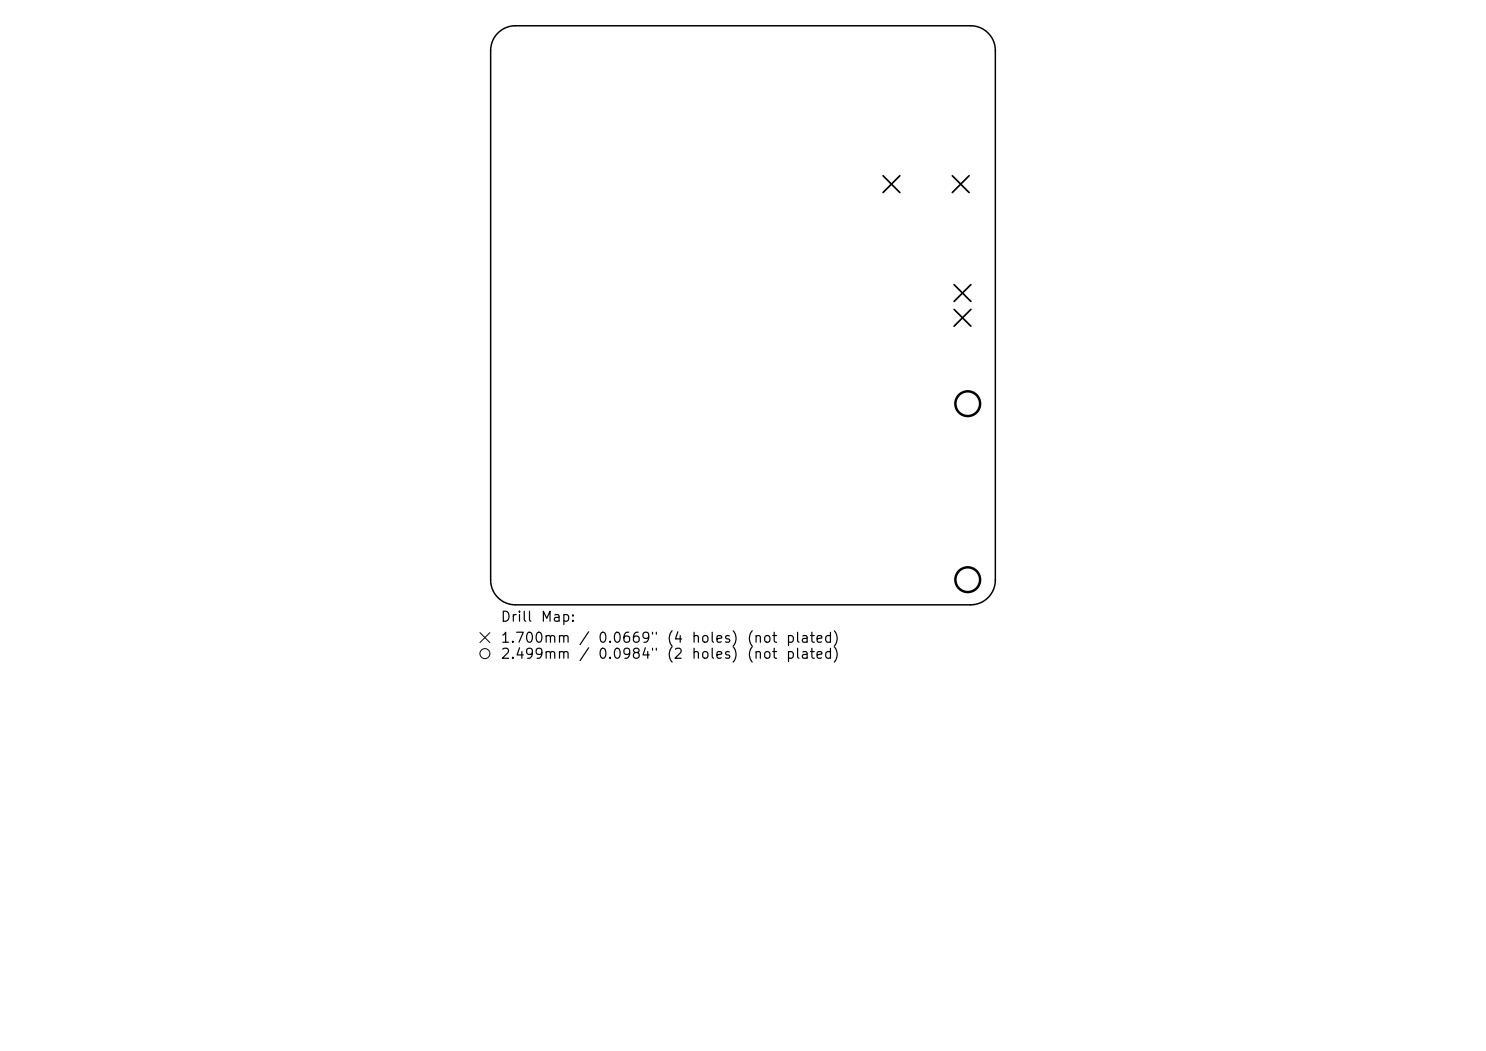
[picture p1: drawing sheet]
<svg xmlns="http://www.w3.org/2000/svg" width="297mm" height="210mm" viewBox="0 0 297 210" stroke-linecap="round" stroke-linejoin="round" font-family="sans-serif">
<defs><g id="words">
<g font-size="2">
<text x="99.9" y="124.7">Drill</text>
<text x="107.9" y="124.7">Map:</text>
<text x="99.9" y="128.9">1.700mm</text>
<text x="115.5" y="128.9">/</text>
<text x="119.4" y="128.9">0.0669&quot;</text>
<text x="133.1" y="128.9">(4</text>
<text x="138" y="128.9">holes)</text>
<text x="149.1" y="128.9">(not</text>
<text x="156.9" y="128.9">plated)</text>
<text x="99.9" y="132.1">2.499mm</text>
<text x="115.5" y="132.1">/</text>
<text x="119.4" y="132.1">0.0984&quot;</text>
<text x="133.1" y="132.1">(2</text>
<text x="138" y="132.1">holes)</text>
<text x="149.1" y="132.1">(not</text>
<text x="156.9" y="132.1">plated)</text>
</g>
</g></defs>
<path d="M99.5 6.6a4.9 4.9 0 0 1 3.5-1.5h91a4.9 4.9 0 0 1 4.9 5v105.8a4.9 4.9 0 0 1-4.9 5h-91a4.9 4.9 0 0 1-4.9-5v-105.8a4.9 4.9 0 0 1 1.4-3.5z" fill="none" stroke="#000" stroke-width=".3"/>
<path d="M176.5 35.1l3.4 3.4M179.9 35.1l-3.4 3.4M190.3 35.1l3.4 3.4M193.7 35.1l-3.4 3.4M190.7 56.9l3.4 3.3M194.1 56.9l-3.4 3.3M190.7 61.8l3.4 3.4M194.1 61.8l-3.4 3.4" fill="none" stroke="#000" stroke-width=".34"/>
<g fill="none" stroke="#000" stroke-width=".49">
<circle cx="193.4" cy="80.7" r="2.47"/>
<circle cx="193.4" cy="115.8" r="2.47"/>
</g>
<g fill="none" stroke="#000" stroke-width=".2">
<path d="M95.9 126.4l2 2M97.9 126.4l-2 2"/>
<circle cx="96.9" cy="130.6" r="1"/>
</g>
<use href="#words"/>
</svg>
